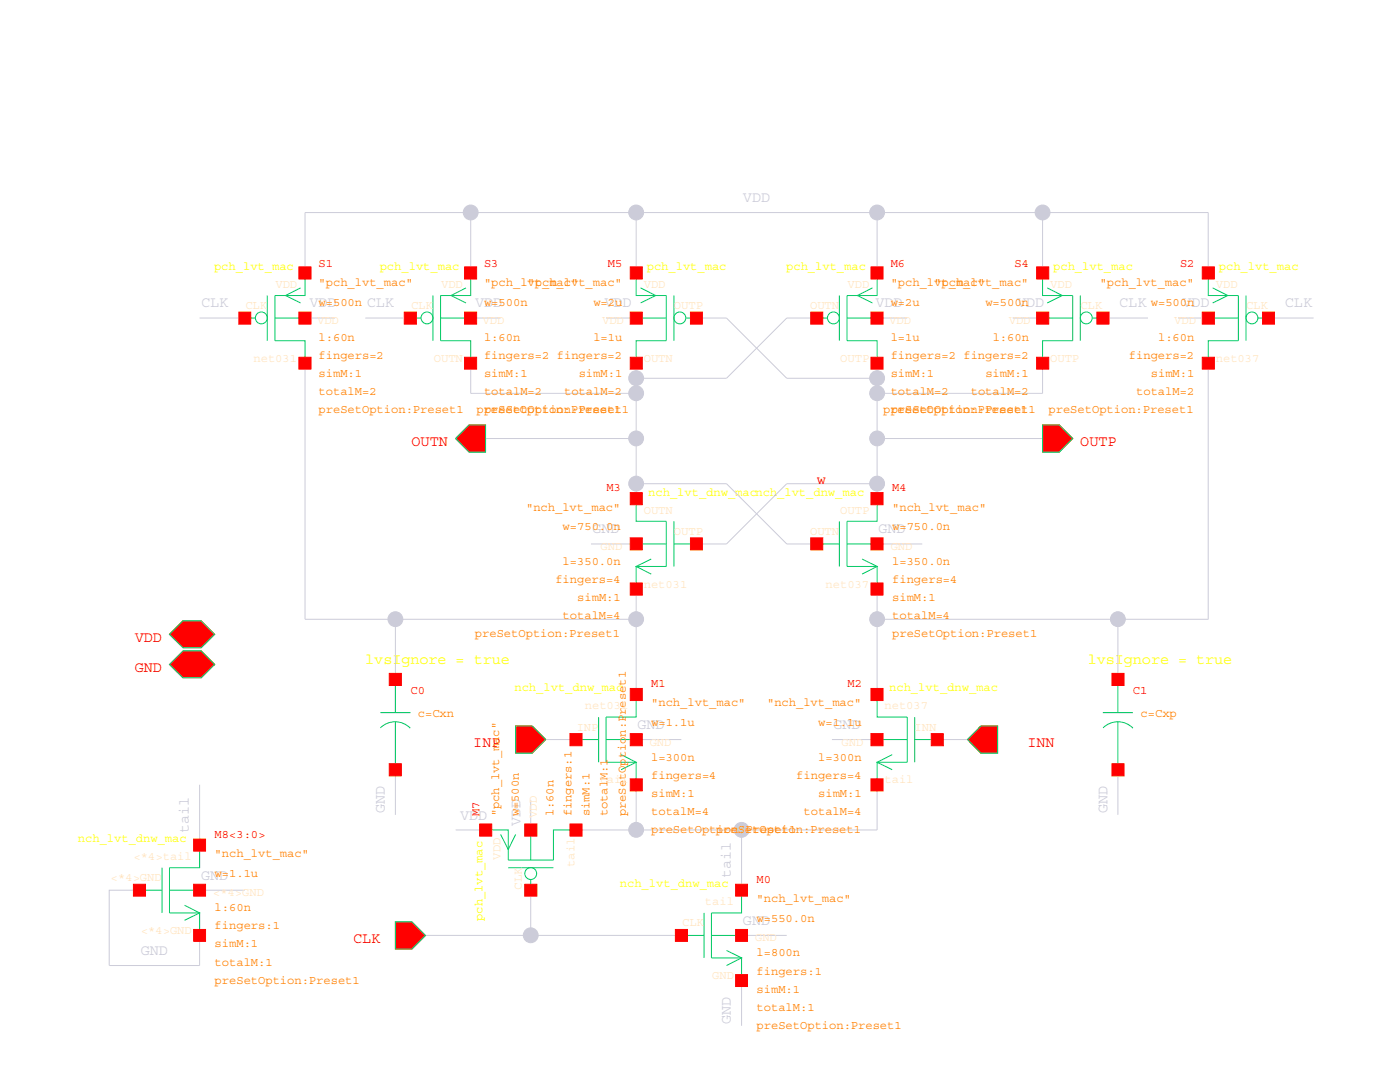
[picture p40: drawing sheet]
<svg xmlns="http://www.w3.org/2000/svg" width="279mm" height="216mm" viewBox="0 0 279 216" stroke-linecap="round" stroke-linejoin="round" font-family="sans-serif">
<defs><g id="words">
<g font-size="3" fill="#ccccd9">
<text x="148.3" y="40.3">VDD</text>
<text x="40.1" y="61.3">CLK</text>
<text x="61.7" y="61.3">VDD</text>
<text x="73.2" y="61.3">CLK</text>
<text x="94.8" y="61.3">VDD</text>
<text x="120.6" y="61.3">VDD</text>
<text x="174.7" y="61.3">VDD</text>
<text x="203" y="61.3">VDD</text>
<text x="223.4" y="61.3">CLK</text>
<text x="236" y="61.3">VDD</text>
<text x="256.4" y="61.3">CLK</text>
<text x="118.2" y="106.4">GND</text>
<text x="175.3" y="106.4">GND</text>
<text x="127.2" y="145.5">GND</text>
<text x="166.3" y="145.5">GND</text>
<text x="37.7" y="166.2" transform="rotate(-90 37.7 166.2)">tail</text>
<text x="76.8" y="162.3" transform="rotate(-90 76.8 162.3)">GND</text>
<text x="91.8" y="163.5">VDD</text>
<text x="103.8" y="164.7" transform="rotate(-90 103.8 164.7)">VDD</text>
<text x="221" y="162.3" transform="rotate(-90 221 162.3)">GND</text>
<text x="40.1" y="175.5">GND</text>
<text x="145.9" y="175.3" transform="rotate(-90 145.9 175.3)">tail</text>
<text x="148.3" y="184.5">GND</text>
<text x="28.1" y="190.5">GND</text>
<text x="145.9" y="204.4" transform="rotate(-90 145.9 204.4)">GND</text>
</g>
<g font-size="3" fill="#f00">
<text x="82.1" y="89">OUTN</text>
<text x="215.6" y="89">OUTP</text>
<text x="163" y="96.5">w</text>
<text x="26.9" y="128.1">VDD</text>
<text x="26.9" y="134.1">GND</text>
<text x="94.5" y="149.1">INP</text>
<text x="205.1" y="149.1">INN</text>
<text x="70.5" y="188.2">CLK</text>
</g>
<g font-size="3" fill="#ff0">
<text x="72.9" y="132.6">lvsIgnore = true</text>
<text x="217.1" y="132.6">lvsIgnore = true</text>
</g>
<g font-size="2.4" fill="#ff0">
<text x="42.7" y="53.8">pch_lvt_mac</text>
<text x="75.8" y="53.8">pch_lvt_mac</text>
<text x="129.1" y="53.8">pch_lvt_mac</text>
<text x="156.9" y="53.8">pch_lvt_mac</text>
<text x="210.2" y="53.8">pch_lvt_mac</text>
<text x="243.2" y="53.8">pch_lvt_mac</text>
<text x="129.4" y="98.9">nch_lvt_dnw_macnch_lvt_dnw_mac</text>
<text x="102.7" y="138">nch_lvt_dnw_mac</text>
<text x="177.5" y="138">nch_lvt_dnw_mac</text>
<text x="15.6" y="168">nch_lvt_dnw_mac</text>
<text x="123.7" y="177">nch_lvt_dnw_mac</text>
<text x="96.3" y="183.8" transform="rotate(-90 96.3 183.8)">pch_lvt_mac</text>
</g>
<g font-size="2.4" fill="#f00">
<text x="63.6" y="53.3">S1</text>
<text x="96.6" y="53.3">S3</text>
<text x="121.3" y="53.3">M5</text>
<text x="177.8" y="53.3">M6</text>
<text x="202.5" y="53.3">S4</text>
<text x="235.5" y="53.3">S2</text>
<text x="121" y="98">M3</text>
<text x="178.1" y="98">M4</text>
<text x="130" y="137.1">M1</text>
<text x="169.1" y="137.1">M2</text>
<text x="81.9" y="138.6">C0</text>
<text x="226.1" y="138.6">C1</text>
<text x="42.8" y="167.1">M8&lt;3:0&gt;</text>
<text x="95.7" y="162.9" transform="rotate(-90 95.7 162.9)">M7</text>
<text x="151" y="176.1">M0</text>
</g>
<g font-size="2.4" fill="#ffe6bf">
<text x="55" y="57.4">VDD</text>
<text x="88" y="57.4">VDD</text>
<text x="128.5" y="57.4">VDD</text>
<text x="169.2" y="57.4">VDD</text>
<text x="209.6" y="57.4">VDD</text>
<text x="242.7" y="57.4">VDD</text>
<text x="49" y="61.7">CLK</text>
<text x="63.3" y="64.7">VDD</text>
<text x="82" y="61.7">CLK</text>
<text x="96.3" y="64.7">VDD</text>
<text x="120.2" y="64.7">VDD</text>
<text x="134.5" y="61.7">OUTP</text>
<text x="161.7" y="61.7">OUTN</text>
<text x="177.5" y="64.7">VDD</text>
<text x="201.3" y="64.7">VDD</text>
<text x="215.6" y="61.7">CLK</text>
<text x="234.3" y="64.7">VDD</text>
<text x="248.7" y="61.7">CLK</text>
<text x="50.6" y="72.2">net031</text>
<text x="86.6" y="72.2">OUTN</text>
<text x="128.5" y="72.2">OUTN</text>
<text x="167.7" y="72.2">OUTP</text>
<text x="209.6" y="72.2">OUTP</text>
<text x="242.7" y="72.2">net037</text>
<text x="128.5" y="102.5">OUTN</text>
<text x="134.5" y="106.7">OUTP</text>
<text x="161.7" y="106.7">OUTN</text>
<text x="167.7" y="102.5">OUTP</text>
<text x="119.9" y="109.7">GND</text>
<text x="177.8" y="109.7">GND</text>
<text x="128.5" y="117.3">net031</text>
<text x="164.8" y="117.3">net037</text>
<text x="116.7" y="141.6">net031</text>
<text x="176.5" y="141.6">net037</text>
<text x="115.1" y="145.8">INP</text>
<text x="129.7" y="148.8">GND</text>
<text x="168" y="148.8">GND</text>
<text x="182.5" y="145.8">INN</text>
<text x="119.6" y="156.3">tail</text>
<text x="176.5" y="156.3">tail</text>
<text x="107.1" y="163.2" transform="rotate(-90 107.1 163.2)">VDD</text>
<text x="26.7" y="171.6">&lt;*4&gt;tail</text>
<text x="99.9" y="171.5" transform="rotate(-90 99.9 171.5)">VDD</text>
<text x="114.6" y="173" transform="rotate(-90 114.6 173)">tail</text>
<text x="22.1" y="175.9">&lt;*4&gt;GND</text>
<text x="42.5" y="178.8">&lt;*4&gt;GND</text>
<text x="104.1" y="177.5" transform="rotate(-90 104.1 177.5)">CLK</text>
<text x="136.1" y="184.8">CLK</text>
<text x="140.7" y="180.6">tail</text>
<text x="28.1" y="186.4">&lt;*4&gt;GND</text>
<text x="150.7" y="187.8">GND</text>
<text x="142.1" y="195.4">GND</text>
</g>
<g font-size="2.4" fill="#ff8000">
<text x="63.6" y="57.2">&quot;pch_lvt_mac&quot;</text>
<text x="96.6" y="57.2">&quot;pch_lvt_mac&quot;</text>
<text x="105.3" y="57.2">&quot;pch_lvt_mac&quot;</text>
<text x="177.8" y="57.2">&quot;pch_lvt_mac&quot;</text>
<text x="186.4" y="57.2">&quot;pch_lvt_mac&quot;</text>
<text x="219.5" y="57.2">&quot;pch_lvt_mac&quot;</text>
<text x="63.6" y="61">w=500n</text>
<text x="96.6" y="61">w=500n</text>
<text x="118.4" y="61">w=2u</text>
<text x="177.8" y="61">w=2u</text>
<text x="196.7" y="61">w=500n</text>
<text x="229.7" y="61">w=500n</text>
<text x="63.6" y="71.6">fingers=2</text>
<text x="63.6" y="68">l:60n</text>
<text x="96.6" y="71.6">fingers=2 fingers=2</text>
<text x="96.6" y="68">l:60n</text>
<text x="118.4" y="68">l=1u</text>
<text x="177.8" y="71.6">fingers=2 fingers=2</text>
<text x="177.8" y="68">l=1u</text>
<text x="198.1" y="68">l:60n</text>
<text x="225.3" y="71.6">fingers=2</text>
<text x="231.1" y="68">l:60n</text>
<text x="63.6" y="75.2">simM:1</text>
<text x="96.6" y="75.2">simM:1</text>
<text x="115.5" y="75.2">simM:1</text>
<text x="177.8" y="75.2">simM:1</text>
<text x="196.7" y="75.2">simM:1</text>
<text x="229.7" y="75.2">simM:1</text>
<text x="63.6" y="82.4">preSetOption:Preset1</text>
<text x="63.6" y="78.8">totalM=2</text>
<text x="95.1" y="82.4">preSetOption:Preset1</text>
<text x="96.6" y="82.4">preSetOption:Preset1</text>
<text x="96.6" y="78.8">totalM=2</text>
<text x="112.6" y="78.8">totalM=2</text>
<text x="176.2" y="82.4">preSetOption:Preset1</text>
<text x="177.8" y="82.4">preSetOption:Preset1</text>
<text x="177.8" y="78.8">totalM=2</text>
<text x="193.7" y="78.8">totalM=2</text>
<text x="209.3" y="82.4">preSetOption:Preset1</text>
<text x="226.8" y="78.8">totalM=2</text>
<text x="105" y="101.9">&quot;nch_lvt_mac&quot;</text>
<text x="178.1" y="101.9">&quot;nch_lvt_mac&quot;</text>
<text x="112.3" y="105.8">w=750.0n</text>
<text x="178.1" y="105.8">w=750.0n</text>
<text x="112.3" y="112.7">l=350.0n</text>
<text x="178.1" y="112.7">l=350.0n</text>
<text x="110.8" y="116.3">fingers=4</text>
<text x="115.2" y="119.9">simM:1</text>
<text x="178.1" y="119.9">simM:1</text>
<text x="178.1" y="116.3">fingers=4</text>
<text x="112.3" y="123.6">totalM=4</text>
<text x="178.1" y="123.6">totalM=4</text>
<text x="94.8" y="127.2">preSetOption:Preset1</text>
<text x="178.1" y="127.2">preSetOption:Preset1</text>
<text x="83.4" y="143.1">c=Cxn</text>
<text x="130" y="141">&quot;nch_lvt_mac&quot;</text>
<text x="153.1" y="141">&quot;nch_lvt_mac&quot;</text>
<text x="227.6" y="143.1">c=Cxp</text>
<text x="130" y="144.9">w=1.1u</text>
<text x="163.3" y="144.9">w=1.1u</text>
<text x="130" y="155.4">fingers=4</text>
<text x="130" y="151.8">l=300n</text>
<text x="158.9" y="155.4">fingers=4</text>
<text x="163.3" y="151.8">l=300n</text>
<text x="130" y="159">simM:1</text>
<text x="163.3" y="159">simM:1</text>
<text x="99.6" y="162.9" transform="rotate(-90 99.6 162.9)">&quot;pch_lvt_mac&quot;</text>
<text x="103.5" y="162.9" transform="rotate(-90 103.5 162.9)">w=500n</text>
<text x="110.4" y="162.9" transform="rotate(-90 110.4 162.9)">l:60n</text>
<text x="114" y="162.9" transform="rotate(-90 114 162.9)">fingers:1</text>
<text x="117.6" y="162.9" transform="rotate(-90 117.6 162.9)">simM:1</text>
<text x="121.2" y="162.9" transform="rotate(-90 121.2 162.9)">totalM:1</text>
<text x="124.9" y="162.9" transform="rotate(-90 124.9 162.9)">preSetOption:Preset1</text>
<text x="130" y="166.2">preSetOption:Preset1</text>
<text x="130" y="162.6">totalM=4</text>
<text x="142.9" y="166.2">preSetOption:Preset1</text>
<text x="160.4" y="162.6">totalM=4</text>
<text x="42.8" y="171">&quot;nch_lvt_mac&quot;</text>
<text x="42.8" y="174.9">w=1.1u</text>
<text x="42.8" y="185.5">fingers:1</text>
<text x="42.8" y="181.8">l:60n</text>
<text x="151" y="183.9">w=550.0n</text>
<text x="151" y="180">&quot;nch_lvt_mac&quot;</text>
<text x="42.8" y="189.1">simM:1</text>
<text x="151" y="190.8">l=800n</text>
<text x="42.8" y="196.3">preSetOption:Preset1</text>
<text x="42.8" y="192.7">totalM:1</text>
<text x="151" y="194.5">fingers:1</text>
<text x="151" y="201.7">totalM:1</text>
<text x="151" y="198.1">simM:1</text>
<text x="151" y="205.3">preSetOption:Preset1</text>
</g>
</g></defs>
<g fill="none" stroke="#0c6" stroke-width=".2">
<path d="M53.3 59v9M60 57.4l-3 1.6 3 1.5M60.9 54.4v4.6h-6v9h6v4.5M86.4 59v9M93 57.4l-3 1.6 3 1.5M93.9 54.4v4.6h-6v9h6v4.5M127 54.4v4.6h6v9h-6v4.5M127.8 57.4l3.1 1.6-3.1 1.5M134.5 59v9M167.5 59v9M174.1 57.4l-3 1.6 3 1.5M175 54.4v4.6h-6v9h6v4.5"/>
<path d="M208.1 54.4v4.6h6v9h-6v4.5M209 57.4l3 1.6-3 1.5M215.6 59v9M241.1 54.4v4.6h6v9h-6v4.5M242 57.4l3 1.6-3 1.5M248.7 59v9M48.9 63.5h2.1M54.9 63.5h6M81.9 63.5h2.1M87.9 63.5h6M127 63.5h6M136.9 63.5h2.1"/>
<path d="M163 63.5h2.1M169 63.5h6M208.1 63.5h6M218 63.5h2.1M241.1 63.5h6M251 63.5h2.2M93.6 84.8h3.3v5.4h-3.3l-2.7-2.7zM127 99.5v4.5h6v9h-6v4.6M175 99.5v4.5h-6v9h6v4.6M208.1 84.8h3.3l2.7 2.7-2.7 2.7h-3.3zM127 108.5h6M130 111.5l-3 1.5 3 1.6"/>
<path d="M134.5 104v9M134.5 108.5h4.5M163 108.5h4.5M167.5 104v9M169 108.5h6M172 111.5l3 1.5-3 1.6M33.8 132.6l2.7-2.7h3.6l2.7 2.7-2.7 2.7h-3.6zM33.8 126.6l2.7-2.7h3.6l2.7 2.7-2.7 2.6h-3.6zM78.9 135.6v6.6M127 138.6v4.5h-6.1v9h6.1v4.5M175 138.6v4.5h6.1v9h-6.1v4.5M223.1 135.6v6.6"/>
<path d="M75.9 142.2h6M75.9 145.2a4.2 4.2 0 0 1 6 .1M78.9 144v9.6M102.9 144.9h3.3l2.7 2.7-2.7 2.7h-3.3zM114.9 147.6h4.6M119.5 143.1v9M120.9 147.6h6.1M124 150.6l3 1.5-3 1.5M175 147.6h6.1M178.1 150.6l-3.1 1.5 3.1 1.5M182.5 143.1v9M182.5 147.6h4.6"/>
<path d="M195.7 144.9h3.4v5.4h-3.4l-2.6-2.7zM220.1 142.2h6M220.1 145.2a4.2 4.2 0 0 1 6 .1M223.1 144v9.6M27.8 177.6h4.5M32.3 173.1v9.1M33.8 177.6h6M39.8 168.6v4.5h-6v9.1h6v4.4M96.9 165.6h4.5v6h9v-6h4.5M99.9 166.5l1.5 3 1.5-3M101.4 173.1h9M105.9 165.6v6"/>
<path d="M105.9 175.5v2.1M148 177.6v4.6h-6v8.9h6v4.6M36.8 180.6l3 1.6-3 1.4M78.9 183.9h3.3l2.7 2.7-2.7 2.8h-3.3zM136 186.6h4.5M140.5 182.2v8.9M142 186.6h6M145 189.7l3 1.4-3 1.6"/>
<circle cx="52.2" cy="63.4" r="1.19"/>
<circle cx="85.2" cy="63.4" r="1.19"/>
<circle cx="135.7" cy="63.4" r="1.19"/>
<circle cx="166.3" cy="63.4" r="1.19"/>
<circle cx="216.8" cy="63.4" r="1.19"/>
<circle cx="249.9" cy="63.4" r="1.19"/>
<circle cx="105.9" cy="174.3" r="1.19"/>
</g>
<g fill="none" stroke="#ccccd9" stroke-width=".2">
<path d="M60.9 54.4v-12h180.2v12M93.9 42.4v12M127 42.4v12M175 42.4v12M208.1 42.4v12M39.8 63.5h9.1M60.9 63.5h6M60.9 72.5v51.1h66.1M72.9 63.5h9M93.9 63.5h6M93.9 72.5v6h33.1M120.9 63.5h6.1"/>
<path d="M127 72.5v27M139 63.5h6l12 12h18M163 63.5h-6l-12 12h-18M175 63.5h6.1M175 72.5v6M175 78.5v21M202.1 63.5h6M208.1 72.5v6h-33.1M220.1 63.5h9M235.1 63.5h6M241.1 72.5v51.1h-66.1M253.2 63.5h9"/>
<path d="M93.9 87.5h33.1M127 96.5h18l12 12h6M175 87.5h33.1M175 96.5h-18l-12 12h-6M117.9 108.5h9.1M127 117.6v21M175 108.5h9.1M175 117.6v21M78.9 123.6v12M223.1 123.6v12M39.8 156.6v12M78.9 153.6v9"/>
<path d="M105.9 159.6v6M105.9 147.6h9M127 156.6v9M127 147.6h9M166 147.6h9M175 156.6v9h-60.1M187.1 147.6h6M223.1 153.6v9M27.8 177.6h-6v15.1h18v-6.1M39.8 177.6h9.1M90.9 165.6h6M105.9 177.6v9"/>
<path d="M148 165.6v12M84.9 186.6h51.1M148 186.6h9M148 195.7v9"/>
</g>
<g fill="#ccccd9" stroke="#ccccd9" stroke-width=".2">
<circle cx="78.9" cy="123.5" r="1.48"/>
<circle cx="93.9" cy="42.4" r="1.48"/>
<circle cx="105.9" cy="186.6" r="1.48"/>
<circle cx="127" cy="165.6" r="1.48"/>
<circle cx="127" cy="87.5" r="1.48"/>
<circle cx="127" cy="75.5" r="1.48"/>
<circle cx="127" cy="123.5" r="1.48"/>
<circle cx="127" cy="42.4" r="1.48"/>
<circle cx="127" cy="78.5" r="1.48"/>
<circle cx="127" cy="96.5" r="1.48"/>
<circle cx="148" cy="165.6" r="1.48"/>
<circle cx="175" cy="78.5" r="1.48"/>
<circle cx="175" cy="75.5" r="1.48"/>
<circle cx="175" cy="42.4" r="1.48"/>
<circle cx="175" cy="96.5" r="1.48"/>
<circle cx="175" cy="123.5" r="1.48"/>
<circle cx="175" cy="87.5" r="1.48"/>
<circle cx="208.1" cy="42.4" r="1.48"/>
<circle cx="223.1" cy="123.5" r="1.48"/>
</g>
<g fill="#f00" stroke="#f00" stroke-width=".2">
<path d="M78.9 183.9h3.3l2.7 2.7-2.7 2.8h-3.3z"/>
<path d="M134.8 185.5h2.4v2.3h-2.4z"/>
<path d="M146.8 176.4h2.4v2.4h-2.4z"/>
<path d="M146.8 185.5h2.4v2.3h-2.4z"/>
<path d="M146.8 194.5h2.4v2.3h-2.4z"/>
<path d="M26.6 176.4h2.4v2.4h-2.4z"/>
<path d="M38.7 167.4h2.3v2.4h-2.3z"/>
<path d="M38.7 176.4h2.3v2.4h-2.3z"/>
<path d="M38.7 185.5h2.3v2.3h-2.3z"/>
<path d="M102.9 144.9h3.3l2.7 2.7-2.7 2.7h-3.3z"/>
<path d="M195.7 144.9h3.4v5.4h-3.4l-2.6-2.7z"/>
<path d="M104.7 176.4h2.4v2.4h-2.4z"/>
<path d="M113.7 164.4h2.5v2.4h-2.5z"/>
<path d="M104.7 164.4h2.4v2.4h-2.4z"/>
<path d="M95.7 164.4h2.4v2.4h-2.4z"/>
<path d="M221.9 152.4h2.4v2.4h-2.4z"/>
<path d="M221.9 134.4h2.4v2.4h-2.4z"/>
<path d="M77.7 152.4h2.4v2.4h-2.4z"/>
<path d="M77.7 134.4h2.4v2.4h-2.4z"/>
<path d="M113.7 146.4h2.5v2.4h-2.5z"/>
<path d="M125.8 137.4h2.4v2.4h-2.4z"/>
<path d="M125.8 146.4h2.4v2.4h-2.4z"/>
<path d="M125.8 155.4h2.4v2.4h-2.4z"/>
<path d="M185.8 146.4h2.5v2.4h-2.5z"/>
<path d="M173.8 137.4h2.4v2.4h-2.4z"/>
<path d="M173.8 146.4h2.4v2.4h-2.4z"/>
<path d="M173.8 155.4h2.4v2.4h-2.4z"/>
<path d="M33.8 132.6l2.7-2.7h3.6l2.7 2.7-2.7 2.7h-3.6z"/>
<path d="M33.8 126.6l2.7-2.7h3.6l2.7 2.7-2.7 2.6h-3.6z"/>
<path d="M161.8 107.3h2.4v2.4h-2.4z"/>
<path d="M173.8 98.3h2.4v2.4h-2.4z"/>
<path d="M173.8 107.3h2.4v2.4h-2.4z"/>
<path d="M173.8 116.3h2.4v2.4h-2.4z"/>
<path d="M137.8 107.3h2.4v2.4h-2.4z"/>
<path d="M125.8 98.3h2.4v2.4h-2.4z"/>
<path d="M125.8 107.3h2.4v2.4h-2.4z"/>
<path d="M125.8 116.3h2.4v2.4h-2.4z"/>
<path d="M208.1 84.8h3.3l2.7 2.7-2.7 2.7h-3.3z"/>
<path d="M93.6 84.8h3.3v5.4h-3.3l-2.7-2.7z"/>
<path d="M80.7 62.3h2.4v2.4h-2.4z"/>
<path d="M92.7 71.3h2.4v2.4h-2.4z"/>
<path d="M92.7 62.3h2.4v2.4h-2.4z"/>
<path d="M92.7 53.3h2.4v2.4h-2.4z"/>
<path d="M137.8 62.3h2.4v2.4h-2.4z"/>
<path d="M125.8 71.3h2.4v2.4h-2.4z"/>
<path d="M125.8 62.3h2.4v2.4h-2.4z"/>
<path d="M125.8 53.3h2.4v2.4h-2.4z"/>
<path d="M161.8 62.3h2.4v2.4h-2.4z"/>
<path d="M173.8 71.3h2.4v2.4h-2.4z"/>
<path d="M173.8 62.3h2.4v2.4h-2.4z"/>
<path d="M173.8 53.3h2.4v2.4h-2.4z"/>
<path d="M47.7 62.3h2.3v2.4h-2.3z"/>
<path d="M59.6 71.3h2.5v2.4h-2.5z"/>
<path d="M59.6 62.3h2.5v2.4h-2.5z"/>
<path d="M59.6 53.3h2.5v2.4h-2.5z"/>
<path d="M218.9 62.3h2.4v2.4h-2.4z"/>
<path d="M206.9 71.3h2.4v2.4h-2.4z"/>
<path d="M206.9 62.3h2.4v2.4h-2.4z"/>
<path d="M206.9 53.3h2.4v2.4h-2.4z"/>
<path d="M252 62.3h2.3v2.4h-2.3z"/>
<path d="M239.9 71.3h2.5v2.4h-2.5z"/>
<path d="M239.9 62.3h2.5v2.4h-2.5z"/>
<path d="M239.9 53.3h2.5v2.4h-2.5z"/>
</g>
<use href="#words"/>
</svg>
